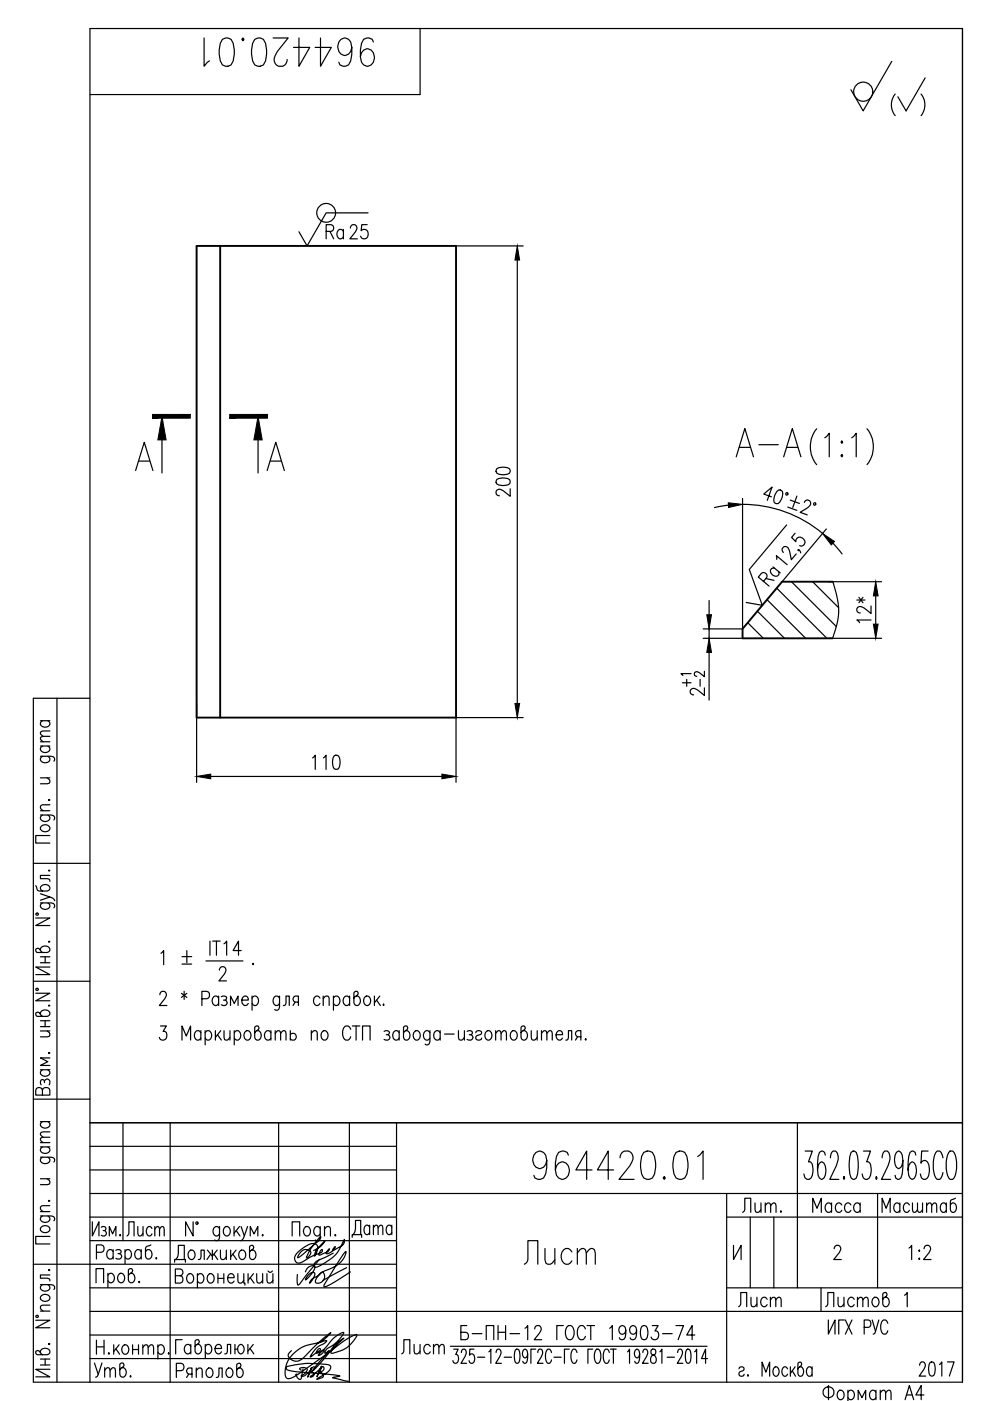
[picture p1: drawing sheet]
<svg xmlns="http://www.w3.org/2000/svg" width="210mm" height="297mm" viewBox="0 0 210 297" stroke-linecap="round" stroke-linejoin="round" font-family="sans-serif">
<defs><g id="words">
<g font-size="10.1">
<text x="42" y="15.2">964420.01</text>
<text x="154.9" y="98.1">А-А</text>
<text x="111.8" y="251.2">964420.01</text>
</g>
<text font-size="8.8" x="110.1" y="269.2">Лист</text>
<text font-size="8.4" x="187.7" y="25.8">( )</text>
<text font-size="7.9" x="159.5" y="125.6">Ra</text>
<text font-size="7.1" x="73.4" y="263.5">Дата</text>
<g font-size="6.6">
<text x="185.6" y="133.3" transform="rotate(-90 185.6 133.3)">12*</text>
<text x="64.9" y="164.4">110</text>
<text x="155.2" y="278.3">Лист</text>
<text x="173.9" y="278.3">Листов</text>
<text x="96.3" y="285.4">Б-ПН-12 ГОСТ 19903-74</text>
<text x="173.2" y="298.1">Фоpмат А4</text>
</g>
<g font-size="6.2">
<text x="68.1" y="51.9">Ra</text>
<text x="109" y="106.5" transform="rotate(-90 109 106.5)">200</text>
<text x="32.8" y="205.7">1 %%P .</text>
<text x="25.8" y="263.2">Лист</text>
<text x="156.3" y="258.2">Лит.</text>
<text x="171.1" y="258.2">Масса</text>
<text x="185.9" y="258.2">Масштаб</text>
<text x="191.6" y="268.1">1:2</text>
<text x="18.7" y="293.2">Утв.</text>
<text x="36" y="293.2">Ряполов</text>
<text x="84" y="288.2">Лист</text>
</g>
</g></defs>
<path d="M41.7 52.1h55v100h-55zM46.7 52.1v100M176.6 123.3h-10.8l-8.4 10v2h19.1" fill="none" stroke="#000" stroke-width=".4"/>
<g fill="none" stroke="#000" stroke-width=".25">
<path d="M89.1 6.1v14h-70M189.1 13l-6.1 10.5-2.6-4.5M204.1 6.1v286.9M77.8 47.6h-1.1l-.1 1.3a.87 .87 0 0 1 1.1-.2 .87 .87 0 0 1 .4 1.1 .82 .82 0 0 1-.7 .8 .82 .82 0 0 1-.9-.5M78 45.1h-8.8l-4.1 7-1.7-3M96.7 52.1h14.2M109.7 55.1v94M28.8 99.8l1.8-6 1.8 6M29.4 97.8h2.3M34.3 93.3v7M54.7 93.3v7M56.6 99.8l1.9-6 1.8 6"/>
<path d="M57.3 97.8h2.3M174.9 92.8l.9-.9v5M178.5 93.5l.2 .3-.2 .2-.2-.2zM178.5 96.4l.2 .2-.2 .3-.2-.3zM180.6 92.8l.9-.9v5M183.8 90.9a6 6 0 0 1 0 7.6M154.4 107.1l-2.9 .5M157.4 105.7v27.6h-8.3M157.4 106.9a26.4 26.4 0 0 1 17 6.2M163.6 105.3l-1.7-.5 1.8-1.5-1 2.8M164.7 104.2l.3-.3 .6 .1a1.47 1.47 0 0 1 .1 1.8l-.7 1-.6-.1a1.48 1.48 0 0 1-.1-1.8zM166.1 117.1l-.3-.5 .3-.6a.93 .93 0 0 1 1.3 .9l.4 1.8 1-1.2"/>
<path d="M166.7 104.5l.3 .1-.1 .3-.3-.1zM166.8 111.3l-7.9 9.4 2.7 7.6-3.4-.6M167 107.5l2 .7M167.6 106l1.9 .7M168.6 113.1l-.8 .8 .9 1a.88 .88 0 0 1 .6-1 .88 .88 0 0 1 1.1 .4 .82 .82 0 0 1 .2 1 .82 .82 0 0 1-1.1 .4M169 105.2l-.9 2.4M169.4 116.6v.2l-.2-.1v-.1a.64 .64 0 0 1 .6 .6M170.5 106.5l.5-.4 .7 .1a.93 .93 0 0 1-.5 1.5l-1.5 .9 1.5 .6M172.7 106.6l.3 .1-.2 .4-.3-.1zM175.2 112.1l-9.4 11.2M176.6 115.2l1.9 2.3M149.1 135.3h8.3"/>
<path d="M150.3 127.3v3M150.3 133.3v2M150.3 138.3v10.1M158.5 132l3.4 3.3M160.6 129.6l5.7 5.7M162.6 127.1l8.2 8.2M164.7 124.7l10.6 10.6M167.8 123.3l9.5 9.5M172.3 123.3l5.5 5.5M175.7 135.3h11.2M175.7 123.3h11.2M176.6 123.3a18.4 18.4 0 0 1 1.2 6.4v.4a17.4 17.4 0 0 1-1.3 5.2"/>
<path d="M8.6 158.2h2M8.6 157.3h2M8.6 152.8h2M9 158.2l-.4 .4a1 1 0 0 0 1 1 1 1 0 0 0 1-1l-.5-.4M9 152.8a.66 .66 0 0 0-.4 .6 .66 .66 0 0 0 .4 .7 .91 .91 0 0 0 1.1 0 .91 .91 0 0 0 .3-1.1l-.3-.2M10.6 156.1l-1.9 .1-.1 .5 .5 .6M10.6 155l-1.9 .1-.1 .5 .5 .5M12.1 148v145M19.1 148h-12v145h197M41.7 149.2v16.7M110.9 152.1h-14.2v13.8M144.7 144.8h1.8"/>
<path d="M145.6 144v1.5M146.5 142.8h-2.1l.4 .4M148.4 144v1.5M149.4 145.8v1.6l-1.5-1.1a.93 .93 0 0 0-1.6 .1l.2 .7 .6 .2M149.4 142.3v1.2l-1.1-.8-.7-.3-.3 .2-.1 .5 .5 .3M8.6 172.8l2.7 .1a.58 .58 0 0 1 .1 .9M8.6 160.3l2.7 .2a.58 .58 0 0 1 .1 .9M8.6 171.9h2M8.6 164.9h2M8.7 175.2a1.06 1.06 0 0 1 1.1-.3 1.06 1.06 0 0 1 .8 .9 1.06 1.06 0 0 1-1.2 .5 1.06 1.06 0 0 1-.8-.9zM9 172.8l-.1 .1a.58 .58 0 0 0-.2 .9 1.06 1.06 0 0 0 1.1 .3 1.06 1.06 0 0 0 .8-.8l-.5-.5M9 160.3l-.1 .2a.58 .58 0 0 0-.2 .9 1.06 1.06 0 0 0 1.1 .3 1.06 1.06 0 0 0 .8-.9l-.5-.5"/>
<path d="M10 164.9l.6 .6-.2 .6-1.8 .1M10.3 169.6l.1-.1 .2 .1-.2 .1zM10.6 177.2h-3v1.5h3M10.6 170.6l-1.9 .1-.1 .6 .5 .6M44.7 164.6h49M7.1 183h12M7.6 194.6h3l-3 1.6h3M7.6 187.8l.4 1 2 .1a.65 .65 0 0 0 .6-.5 .65 .65 0 0 0-.5-.7 1.01 1.01 0 0 0-1.5 .8l.4 .4M7.7 193.7h.4v.3h-.4zM8.6 191.4l2.7 .1a.58 .58 0 0 1 .1 1M8.6 189.5l2 .7-2 .7M9 191.4l-.1 .1a.58 .58 0 0 0-.2 1 1.06 1.06 0 0 0 1.1 .3 1.06 1.06 0 0 0 .8-.9l-.5-.5"/>
<path d="M10.3 199.7l.1-.2 .2 .2-.2 .1zM10.3 184.6l.1-.1 .2 .1zM10.6 190.2l.5 .2 .5 .6M10.6 185.6h-2v.7l1.8 .1 .2 .5M7.1 208h12M7.6 210.6h3l-3 1.6h3M7.7 209.6h.4v.3h-.4zM8.6 201.5a1 1 0 0 1 1-.9 1 1 0 0 1 1 .9l-.6 .4h-2.1l-.3-.3v-.3l.4-.3 .3 .1 .7 .8M8.6 215a1 1 0 0 1 1-.9 1 1 0 0 1 1 .9l-.6 .5h-2.1l-.3-.3v-.4l.4-.2 .3 .1 .7 .8M8.6 202.9h2M8.6 204.1h2M8.6 218.6h2"/>
<path d="M8.6 216.4h2M8.6 217.7h2M9.6 216.4v1.3M9.6 202.9v1.2M10 218.6l.6 .6-.2 .5-1.8 .1M10.3 213.2l.1-.1 .2 .1-.2 .1zM10.6 205h-3l3 1.6h-3M33.9 210.9l.2-.6 .7-.1a.93 .93 0 0 1 .1 1.6l-1.1 1.4h1.6M34 217.5h1.3l-.7 1.2h.3a.95 .95 0 0 1 .4 1.3 .95 .95 0 0 1-1.4 .2l-.1-.3M38.5 210.6l1.1 .9M39 210.2v1.7M39.6 210.6l-1.1 .9"/>
<path d="M42.6 219l-.2-.3a.8 .8 0 0 0-1 .1 .8 .8 0 0 0-.2 .9l.4 .7a.65 .65 0 0 0 1-.3M42.6 218.5v2M42.8 211.8h1a.82 .82 0 0 0 .6-.8 .82 .82 0 0 0-.6-.8h-1v3M43.5 219l.5-.5a1 1 0 0 1 .9 1 1 1 0 0 1-.9 1l-.5-.4M43.5 218.5v3M45.7 218.5v2M46.1 219.4l.8 1.1M46.4 211.6a.67 .67 0 0 0-.7-.4 .67 .67 0 0 0-.6 .4 1.01 1.01 0 0 0 .8 1.6l.5-.4M46.4 211.2v2M46.5 205.7l.3-.6 .6-.1a.94 .94 0 0 1 .2 1.5l-1.2 1.5h1.6M46.8 218.5l-1.1 1.4M46.9 211.3a.73 .73 0 0 1 1.2 .3l-.4 .4h-.3"/>
<path d="M47.5 218.5l.1 1.9 .6 .1 .6-.6M47.7 212a.59 .59 0 0 1 .5 .6 .59 .59 0 0 1-.5 .6l-.8-.2M48.8 218.5v2M48.9 213.2v-2l.8 1.6 .8-1.6v2M49.7 219l.4-.5a1 1 0 0 1 1 1 1 1 0 0 1-1 1l-.4-.4M49.7 218.5v3M51.3 212h1.3a.67 .67 0 0 0-.4-.8 .67 .67 0 0 0-.8 .4 1.01 1.01 0 0 0 .8 1.6l.4-.4M52.1 218.7a.8 .8 0 0 1 .9 .1 .8 .8 0 0 1 .2 .9 .8 .8 0 0 1-.9 .8 1.18 1.18 0 0 1-.2-1.8zM53.4 211.6a.66 .66 0 0 1 .7-.4 .66 .66 0 0 1 .6 .4 1.01 1.01 0 0 1-.8 1.6l-.5-.4M53.4 211.2v3M54.5 218.5a1 1 0 0 1 .9 1 1 1 0 0 1-.9 1l-.5-.6v-2.1l.4-.3h.3l.2 .4-.1 .3-.8 .8M57.4 219a.66 .66 0 0 0-.6-.5 .66 .66 0 0 0-.6 .5 .91 .91 0 0 0-.1 1.1 .91 .91 0 0 0 1.1 .3l.2-.3"/>
<path d="M57.4 218.5v2M58.4 219.1l.5-.6 .5 .2 .1 1.8M58.4 218.5v2M59.3 211.6l-.3-.3a.65 .65 0 0 0-1 .3 1.01 1.01 0 0 0 .8 1.6l.5-.4M59.3 211.2l-.1 2.7-.4 .3-.6-.2M59.5 219.1l.6-.6 .4 .2 .1 1.8M60.1 213.2l.4-.2 .1-1.8h.7v2M61.6 219.4a.73 .73 0 0 1 1.1 0 .73 .73 0 0 1-.3 1.1h-.5l-.3-.3M61.6 218.5v2M62.6 212.5l-.5 .7M63.3 212.5l-.9-.2a.67 .67 0 0 1 .2-1.1h.7v2M66 219.1l.6-.6 .6 .2 .1 1.8"/>
<path d="M66 218.5v2M67.8 211.6a.67 .67 0 0 0-.6-.4 .67 .67 0 0 0-.6 .4 1.01 1.01 0 0 0 .8 1.6l.4-.4M68.4 218.7a.8 .8 0 0 1 .9 .1 .8 .8 0 0 1 .3 .9 .8 .8 0 0 1-1 .8 1.18 1.18 0 0 1-.2-1.8zM68.5 211.8l.6-.6 .6 .1 .1 1.9M68.5 211.2v2M70.7 211.6a.67 .67 0 0 1 .6-.4 .67 .67 0 0 1 .7 .4 1.01 1.01 0 0 1-.8 1.6l-.5-.4M70.7 211.2v3M74.1 211.6a.67 .67 0 0 0-.6-.4 .67 .67 0 0 0-.6 .4 1.01 1.01 0 0 0 .8 1.6l.4-.4M74.1 211.2v2M74.4 218.2a.81 .81 0 0 0-.8-.7 .81 .81 0 0 0-.9 .7 1.88 1.88 0 0 0 .6 2.3 .86 .86 0 0 0 1.1-.7M74.7 217.5h1.6M75.5 211.2a1 1 0 0 1 .9 1 1 1 0 0 1-.9 1l-.5-.6v-2.1l.4-.3h.3l.3 .4-.2 .3-.8 .7"/>
<path d="M75.5 217.5v3M77.4 211.3a.64 .64 0 0 1 1.1 .3 1.01 1.01 0 0 1-.8 1.6 1.19 1.19 0 0 1-.3-1.9zM79.4 211.2v2M79.8 212l.8 1.2M80.5 211.2l-1.1 1.4M81.3 212.9l.1 .1-.1 .2zM81.4 218.7a.71 .71 0 0 1 1.2 .3l-.4 .4h-.3M82.2 219.4a.59 .59 0 0 1 .5 .5 .59 .59 0 0 1-.5 .6l-.8-.1M84.6 219a.66 .66 0 0 0-.6-.5 .66 .66 0 0 0-.6 .5 .91 .91 0 0 0-.1 1.1 .91 .91 0 0 0 1.1 .3l.2-.3M84.6 218.5v2M86 218.5a1 1 0 0 1 .9 1 1 1 0 0 1-.9 1l-.4-.6v-2.1l.3-.3h.3l.3 .4-.2 .3-.7 .8M88 218.7l.2-.2a1 1 0 0 1 .9 1 1 1 0 0 1-.9 1 1.17 1.17 0 0 1-.2-1.8z"/>
<path d="M91.2 219l-.5-.5a1 1 0 0 0-.9 1 1 1 0 0 0 .9 1l.5-.4M91.2 218.5l-.2 2.7-.3 .3-.6-.1M93.3 219a.66 .66 0 0 0-.6-.5 .66 .66 0 0 0-.6 .5 .91 .91 0 0 0-.1 1.1 .91 .91 0 0 0 1.1 .3l.2-.3M93.3 218.5v2M94.2 219.2h2.1M97.2 218.5l.1 1.9 .6 .1 .6-.6M98.5 218.5v2M99 218.7a.71 .71 0 0 1 1.2 .3l-.4 .4h-.3M99.8 219.4a.59 .59 0 0 1 .5 .5 .59 .59 0 0 1-.5 .6l-.8-.1M100.9 219a.66 .66 0 0 1 .6-.5 .66 .66 0 0 1 .6 .5l-.1 .2-.8 .3a.55 .55 0 0 0-.2 .9 .73 .73 0 0 0 1.1-.3M103.2 218.7l.2-.2a1 1 0 0 1 .9 1 1 1 0 0 1-.9 1 1.17 1.17 0 0 1-.2-1.8zM105.1 219.1l.6-.6 .4 .2 .1 1.8"/>
<path d="M105.1 218.5v2M106.2 219.1l.6-.6 .5 .2 .1 1.8M108.5 218.7l.3-.2a1 1 0 0 1 .9 1 1 1 0 0 1-.9 1 1.18 1.18 0 0 1-.3-1.8zM110.9 218.5a1 1 0 0 1 .9 1 1 1 0 0 1-.9 1l-.4-.6v-2.1l.3-.3h.4l.2 .4-.1 .3-.8 .8M112.6 218.5l.2 1.9 .5 .1 .6-.6M113.9 218.5v2M114.8 219.1l.6-.6 .4 .2 .2 1.8M114.8 218.5v2M116 219.1l.5-.6 .5 .2 .1 1.8M117.9 219.4h1.4a.66 .66 0 0 0-.5-.8 .66 .66 0 0 0-.8 .4 1 1 0 0 0 .8 1.5l.5-.4M122.5 219.8l-.5 .7M123.2 219.8h-.7l-.3-.1a.67 .67 0 0 1 .3-1.2h.7v2"/>
<path d="M7.1 233h12M8.6 237.8h2M8.6 226.8h2M9 231.2a.72 .72 0 0 0-.7-.6 .72 .72 0 0 0-.7 .6v1h3v-1a.82 .82 0 0 0-.8-.6 .82 .82 0 0 0-.8 .6v1M9 226.8a.67 .67 0 0 0-.5 .6 .67 .67 0 0 0 .5 .7 1.01 1.01 0 0 0 1.6-.8l-.5-.5M9 237.8l-.4 .5a1 1 0 0 0 1 .9 1 1 0 0 0 1-.9l-.5-.5M9.4 229.2a.59 .59 0 0 1 .6-.4 .59 .59 0 0 1 .6 .4l-.2 .8M9.4 229.5l-.1-.5-.3-.1a.73 .73 0 0 0-.3 1.1M10.3 223.3h.3l-.2 .1zM10.6 240l-1.9 .1-.1 .4 .5 .6M10.6 224.3h-2l1.5 .8-1.5 .8h2M19.1 238h185"/>
<path d="M26.1 238v25M36.1 238v55M38.6 220.5v-3l.9 2.2 .9-2.2v3M59.1 238v55M74.1 238v55M76.9 220.5v-3h1.6v3M84.1 238v55M120 220.5l.4-.1 .1-1.9h.7v2M124.2 220.2v.3l-.1-.1zM169.1 238v35M8.6 257.8l2.7 .1a.58 .58 0 0 1 .1 .9M8.6 245.3l2.7 .2a.58 .58 0 0 1 .1 .9"/>
<path d="M8.6 256.9h2M8.6 249.9h2M8.6 243.2h2M8.6 242.3h2M9 257.8l-.1 .1a.58 .58 0 0 0-.2 .9 1.06 1.06 0 0 0 1.1 .3 1.06 1.06 0 0 0 .8-.8l-.5-.5M9 245.3l-.1 .2a.58 .58 0 0 0-.2 .9 1.06 1.06 0 0 0 1.1 .3 1.06 1.06 0 0 0 .8-.9l-.5-.5M9 243.2l-.3 .2a.8 .8 0 0 0 .1 .9 .8 .8 0 0 0 .9 .2l.7-.3a.65 .65 0 0 0-.3-1M10 249.9l.6 .6-.2 .6-1.8 .1M10.3 254.6l.1-.1 .2 .1-.2 .1zM10.6 255.6l-1.9 .1-.1 .6 .5 .6M10.6 241.1l-1.9 .1-.1 .5 .5 .6M19.1 253h185"/>
<path d="M19.1 258h65M19.1 243h65M19.1 248h65M19.6 259v3.1l1.4-3.1v3.1M40.9 259v3.1l-1.6-3.1v3.1M41.6 259.1h.3v.4h-.3zM154.1 258h50M154.1 253v40M159.1 258v15M164.1 258v15M170.7 244h1.5l-.8 2.3h.4a3.2 3.2 0 0 1 .2 3.5l-.5 .2h-.4l-.4-.2-.3-.9M175 244.9l-.2-.6-.4-.3-.7 .3a11 11 0 0 0-.2 4.9l.2 .6 .6 .2a2.35 2.35 0 0 0 .7-2.8l-.3-.6-.6-.3-.4 .3-.2 .6-.2 .8"/>
<path d="M176.1 245.5a1.7 1.7 0 0 1 .5-1.5h.6a1.98 1.98 0 0 1 .4 2.3l-1.7 3.7h2M179 249.5l.1 .3-.1 .2-.2-.2zM180.5 244.3l.4-.3 .7 .3a8.9 8.9 0 0 1 0 5.5l-.5 .2-.6-.2a8.9 8.9 0 0 1 0-5.5zM183.1 244h1.5l-.9 2.3h.5a3.2 3.2 0 0 1 .1 3.5l-.4 .2h-.4l-.4-.2-.3-.9M185.8 249.5l.1 .3-.1 .2-.1-.2zM186.1 253v20M187 245.5a1.7 1.7 0 0 1 .6-1.5h.5a1.98 1.98 0 0 1 .5 2.3l-1.7 3.7h1.9M191.4 246l-.4 1.5-.5 .3a2.35 2.35 0 0 1-.7-2.9l.3-.6 .4-.3 .5 .3a8 8 0 0 1 0 5.5l-.7 .2-.4-.2-.1-.6M194.2 244.9l-.2-.6-.4-.3h-.3l-.4 .3a10.6 10.6 0 0 0-.2 4.9l.2 .6 .6 .2a2.35 2.35 0 0 0 .7-2.8l-.3-.6-.6-.3-.4 .3-.2 .6-.2 .8M196.8 244h-1.4l-.1 2.6 .5-.6h.4a2.24 2.24 0 0 1 .9 2.3l-.2 .9-.3 .6-.4 .2h-.4l-.4-.2-.3-.9M199.9 245.5l-.1-.6a.96 .96 0 0 0-1.1-.9 5.6 5.6 0 0 0 0 6 1.2 1.2 0 0 0 1.2-1.4M201.4 244a1.22 1.22 0 0 1 1.3 1.5 5.3 5.3 0 0 1-.7 4.5 1.22 1.22 0 0 1-1.2-1.4 5.3 5.3 0 0 1 .6-4.6z"/>
<path d="M7.1 268h77M7.6 279.9h3l-3 1.6h3M7.7 278.9h.4v.4h-.4zM8.6 272.4l2.7 .1a.58 .58 0 0 1 .1 .9M8.6 278h2M8.7 260.2a1.06 1.06 0 0 1 1.1-.3 1.06 1.06 0 0 1 .8 .9 1.06 1.06 0 0 1-1.2 .5 1.06 1.06 0 0 1-.8-.9zM8.7 274.8a1.06 1.06 0 0 1 1.1-.3 1.06 1.06 0 0 1 .8 .8 1.06 1.06 0 0 1-1.2 .6 1.06 1.06 0 0 1-.8-.9zM9 272.4l-.1 .1a.58 .58 0 0 0-.2 .9 1.06 1.06 0 0 0 1.1 .3 1.06 1.06 0 0 0 .8-.9l-.5-.4M10.3 269.3l.1-.1 .2 .1-.2 .1zM10.6 262.1h-3v1.6h3M10.6 276.7l-1.9 .1-.1 .6 .5 .6M10.6 270.3h-2v.7l1.8 .1 .2 .5"/>
<path d="M19.1 278h185M19.1 263h65M19.1 273h65M20.4 272v-3h1.6v3M20.4 265.5h1.1a.81 .81 0 0 0 .6-.8 .81 .81 0 0 0-.6-.8h-1.1v3M21.5 260.2a.61 .61 0 0 1 1 .3l-.3 .4h-.3M22.2 260.9a.61 .61 0 0 1 .4 .6 .61 .61 0 0 1-.4 .6l-.7-.2M22.9 270.4l.4-.4a1 1 0 0 1 1 1 1 1 0 0 1-1 1l-.4-.5M22.9 270v3M23.2 262.1v-2l.7 1.5 .7-1.5v2M24 265.4a.66 .66 0 0 0-.6-.5 .66 .66 0 0 0-.7 .5 .91 .91 0 0 0 0 1.1 .91 .91 0 0 0 1.1 .3l.2-.3M24 264.9v2"/>
<path d="M24.6 265.1a.71 .71 0 0 1 1.1 .3l-.3 .4h-.4M25.3 270.1l.2-.1a1 1 0 0 1 .9 1 1 1 0 0 1-.9 1 1.17 1.17 0 0 1-.2-1.9zM25.4 265.8a.59 .59 0 0 1 .4 .6 .59 .59 0 0 1-.4 .5l-.8-.1M26.5 265.4a.66 .66 0 0 1 .6-.5 .66 .66 0 0 1 .7 .5 1 1 0 0 1-.8 1.5l-.5-.4M26.5 264.9v3M27.7 270a1 1 0 0 1 .9 1 1 1 0 0 1-.9 1l-.5-.6v-2.1l.4-.3h.3l.2 .4-.1 .3-.8 .7M29.5 271.7l.1 .1-.1 .2zM29.9 265.4l-.2-.3a.8 .8 0 0 0-.9 .1 .8 .8 0 0 0-.2 .9l.3 .7a.65 .65 0 0 0 1-.3M29.9 264.9v2M32 263.9l-1 .5-.1 2a.65 .65 0 0 0 .5 .6 .65 .65 0 0 0 .7-.5 1.01 1.01 0 0 0-.8-1.6l-.4 .5M33.1 266.7l.2 .1-.2 .1-.1-.1zM37 267.6v-.6h2.3v.6"/>
<path d="M37.2 270.5h1a.81 .81 0 0 1 .6 .8 .81 .81 0 0 1-.6 .7h-1v-3h1a.73 .73 0 0 1 .6 .8 .73 .73 0 0 1-.6 .7M37.2 267a3 3 0 0 0 .6-3h1.3v3M39.9 270.2l.2-.2a1 1 0 0 1 1 1 1 1 0 0 1-1 1 1.17 1.17 0 0 1-.2-1.8zM40.2 265.2a.64 .64 0 0 1 1 .3 1.01 1.01 0 0 1-.8 1.5 1.19 1.19 0 0 1-.2-1.8zM41.9 270.5l.2-.3a.8 .8 0 0 1 .9 .1 .8 .8 0 0 1 .2 .9 .8 .8 0 0 1-.9 .8l-.4-.4M41.9 270v3M42 267l.5-.1 .1-1.9h.7v2M44 265l1 1.3 1-1.3M44.3 270.2a.8 .8 0 0 1 .9 .1 .8 .8 0 0 1 .2 .9 .8 .8 0 0 1-.9 .8 1.18 1.18 0 0 1-.2-1.8zM44.7 265.9l-.8 1.1M45 265v2M45.4 265.9l.8 1.1"/>
<path d="M46.2 271h1.3M46.2 270v2M46.5 260.5l-.2-.3a.64 .64 0 0 0-1 .3 1.01 1.01 0 0 0 .8 1.6l.4-.5M46.5 260.1l-.1 2.7-.3 .2-.6-.1M46.7 265l.1 1.9 .6 .1 .6-.5M47.5 270v2M47.7 260.2a.64 .64 0 0 1 1 .3 1.01 1.01 0 0 1-.8 1.6 1.19 1.19 0 0 1-.2-1.9zM48 265v2M48.3 270.9h1.3a.67 .67 0 0 0-.4-.8 .67 .67 0 0 0-.8 .4 1 1 0 0 0 .8 1.5l.4-.4M48.9 265v2M49.4 265.9l.8 1.1M49.6 260.1v2"/>
<path d="M50 265l-1.1 1.5M50.1 260.9l.8 1.2M50.4 270l.1 1.9 .6 .1 .6-.5M50.8 260.1l-1.2 1.4M51 265.2a.64 .64 0 0 1 1 .3 1.01 1.01 0 0 1-.8 1.5 1.19 1.19 0 0 1-.2-1.8zM51.1 260.1l.7 2 .7-2M51.7 270v2h.2v.5M51.8 262.1a1.05 1.05 0 0 1-.8 .9M52.6 270v2M53.1 262.1v-2l.8 1.5 .8-1.5v2M53.1 270.9l.8 1.1M53.4 265a1 1 0 0 1 .9 1 1 1 0 0 1-.9 1l-.5-.5v-2.2l.3-.3h.4l.2 .5-.1 .3-.8 .7"/>
<path d="M53.7 270l-1.1 1.5M54.4 270l.1 1.9 .6 .1 .6-.5M55.7 261.8l.1 .1-.1 .2-.1-.2zM55.7 270v2M56.6 270l.1 1.9 .6 .1 .6-.5M56.8 269.5a.5 .5 0 0 0 .5 .3 .5 .5 0 0 0 .4-.3M57.9 270v2M61.9 262.1v-3.1h1.6v3.1M63.9 265.3a1.21 1.21 0 0 1 2 .3l-.2 .5a.67 .67 0 0 1-.7 .6 9.5 9.5 0 0 1 2.4-3.9l.6-.6-.4 .9-3.8 3.2-.7 .4 .2-.6zM64.7 260.2a.64 .64 0 0 1 1 .3 1.01 1.01 0 0 1-.8 1.6 1.19 1.19 0 0 1-.2-1.9zM64.7 269.7a1.49 1.49 0 0 1 2-1.2 4.3 4.3 0 0 1-1.9 2.9 1.85 1.85 0 0 1 1.9-1.5 2.84 2.84 0 0 1-1.1 2.2l.5-.9 1.3-.7 .5-.5a.45 .45 0 0 1 .5-.3 .45 .45 0 0 1 .4 .5 1.35 1.35 0 0 1-.4 1.5 1.35 1.35 0 0 1-1.5 .2 3.2 3.2 0 0 1 2.1-2.5 5.7 5.7 0 0 0 4.3-3.8v-.3l-1.4 2-3.1 4.9-.1 .4 .1 .2a9.2 9.2 0 0 0 3.6-1.9l1.9-1.2M66.5 265.1a4.6 4.6 0 0 0 2.4-2l-.2 .2a5.1 5.1 0 0 0-2.1 3 2.36 2.36 0 0 0 .6-2.3 1.76 1.76 0 0 0-2.3 .2l-.7 .4a2.94 2.94 0 0 0-1.7 2.3 .94 .94 0 0 0 .5 .9 .94 .94 0 0 0 1-.2l2.1-1.2 2.1-.9 .2-.3-.1-.3-.4 .3-.3 .6a.2 .2 0 0 0 .1 .3 .2 .2 0 0 0 .3 0l1.4-.7 .5-.6-.7 .7a.25 .25 0 0 0 .1 .4 .25 .25 0 0 0 .4-.1l1-.8 .3-.7-.5 .9 1.5-.8a1.39 1.39 0 0 0 1-1.6v.1a8.9 8.9 0 0 1-6.3 5.8l-.1-.3a1.4 1.4 0 0 1 1.3-1.4l2.8-1.3"/>
<path d="M67.8 267l-4.5 5.5-.3-.5 .1-1.8M67.9 260.5l-.1-.2a.59 .59 0 0 0-.9-.1 1.07 1.07 0 0 0-.4 1.1 1.07 1.07 0 0 0 .9 .8l.5-.5M67.9 260.1l-.1 2.7a.58 .58 0 0 1-.9 .1M68.8 260.6l.6-.5 .5 .1 .2 1.9M68.8 260.1v2M73.5 268.8l-5.1 2.7M154.1 273h50M155.5 264v3l1.6-3v3M175.6 279.9v3l1.4-3v3M176.9 264.8l.2-.6 .7-.2a.94 .94 0 0 1 .1 1.6l-1.1 1.4h1.6M179 279.9h-1.2v3M179.2 279.9l1.4 3"/>
<path d="M180.6 279.9l-1.4 3M184.9 279.9l.7 2.4M186.3 279.9l-.8 2.7-.4 .3M191.8 274.6l.6-.6v3M8.6 286.8a1 1 0 0 1 1-.9 1 1 0 0 1 1 .9l-.6 .4h-2.1l-.3-.3v-.4l.4-.2 .3 .1 .7 .8M8.6 288.1h2M8.6 289.4h2M9.6 288.1v1.3M10.3 284.9l.1-.1 .2 .1-.2 .2zM10.6 290.3h-3l3 1.6h-3M19.1 293v-286.9h185v286.9M19.1 283h65"/>
<path d="M19.1 288h65M20.4 284.1v3M20.4 285.6h1.7M22.1 284.1v3M24.1 285.1v2M24.6 286l.8 1.1M25.3 285.1l-1.2 1.5M26.2 285.3a.8 .8 0 0 1 .9 .1 .8 .8 0 0 1 .2 .9 .8 .8 0 0 1-.9 .8 1.18 1.18 0 0 1-.2-1.8zM28.1 285.1v2M29.4 285.1v2M30.3 285.7l.6-.6 .4 .2 .1 1.8M30.3 285.1v2"/>
<path d="M31.4 285.7l.6-.6 .4 .2 .2 1.8M33.5 285.6l.2-.3a.8 .8 0 0 1 .9 .1 .8 .8 0 0 1 .3 .9 .8 .8 0 0 1-1 .8l-.4-.4M33.5 285.1v3M38.6 284h-1.4v3M40.4 285.5a.67 .67 0 0 0-.6-.5 .67 .67 0 0 0-.6 .5 1.01 1.01 0 0 0 .8 1.5l.4-.4M40.4 285v2M41.8 285a1 1 0 0 1 .9 1 1 1 0 0 1-.9 1l-.4-.5v-2.2l.3-.3h.3l.3 .5-.1 .3-.8 .7M43.5 285.5a.67 .67 0 0 1 .7-.5 .67 .67 0 0 1 .6 .5 1.01 1.01 0 0 1-.8 1.5l-.5-.4M43.5 285v3M45.6 285.9h1.4a.67 .67 0 0 0-.5-.8 .67 .67 0 0 0-.8 .4 1.01 1.01 0 0 0 .8 1.5l.5-.4M47.6 287l.5-.1 .1-1.9h.7v2M49.8 286h.6a.88 .88 0 0 1 .8-1 1.07 1.07 0 0 1 .6 1.1 1.07 1.07 0 0 1-.8 .9 1.01 1.01 0 0 1-.6-1"/>
<path d="M49.8 285v2M52.6 285v2M53 285.9l.8 1.1M53.7 285l-1.1 1.5M63.9 290.5l-.3-.2a.97 .97 0 0 1 1.6 .2l-.5 .6-.8 .6v.1a2.76 2.76 0 0 0 2.1-1.7v-.1l-.8 2 .3-.7a1.94 1.94 0 0 1 1.1-1.5l.1 .1a.87 .87 0 0 1-.8 .9 .61 .61 0 0 1 .7 .7 .61 .61 0 0 1-.8 .5v-.1a6.6 6.6 0 0 0 2.4-2.2l-1 2.2 1.1-2a.34 .34 0 0 1 .5 .1 .34 .34 0 0 1-.2 .5l-.5 .3-.4 .1 .6 .2 .1 .2a.53 .53 0 0 1 .1 .6 .53 .53 0 0 1-.5 .3l-.8 .2 2.2-1.4 .6-.7a.67 .67 0 0 0 0-.8 .67 .67 0 0 0-.8-.2 19.4 19.4 0 0 0-8.5 .5 .51 .51 0 0 0 .6 .8l1.6 .2 9 .9h.2l-1.6 .4 3.4 .8M64.3 290.2l-.3 1.6a.55 .55 0 0 1-.4 .7l-.5-.3-.4-.6 .3-.3M67.4 284.8l1.8-.5-.3 .4a5.5 5.5 0 0 0-3.1 2.9l1.6-1a.5 .5 0 0 0 .5-.6 .66 .66 0 0 0-.8 .9l1.6-.7a1.38 1.38 0 0 1-1.2 1.2l1.5-1.7a7.3 7.3 0 0 1 3.8-3.2l.1 .1a9.2 9.2 0 0 1-3.7 3.5l-.3 .8 .9-.5-2.4 2.7-1.1 1.5 1.1-1 2.3-2.7a8.3 8.3 0 0 1 3.2-3.2l-.1 .1a11.5 11.5 0 0 0-2.7 3l.1 .1a6.2 6.2 0 0 0 5.4-3.9 10.3 10.3 0 0 0-4.1 2.4l-7.2 5.2-2.5 1.5a.89 .89 0 0 1-1 .1 .89 .89 0 0 1-.4-1 6.7 6.7 0 0 1 6.2-6.3 5.8 5.8 0 0 0 3.5-2.4l-.2 .2a49.5 49.5 0 0 0-5.9 5.4 1.75 1.75 0 0 1-2.9-.9l.7-.8M95.5 285.4h54.4M97.8 286.8l.1-.5 .3-.3h.3l.3 .3a1.39 1.39 0 0 1-.2 1.3l-.9 1.4h1.2M100.5 286h-.9l-.1 1.3a.53 .53 0 0 1 .9-.1 1.33 1.33 0 0 1-.3 1.8 .57 .57 0 0 1-.6-.5M101.3 287.8h1.5M103.7 286.6l.4-.6v3"/>
<path d="M105.2 286.8v-.2a.58 .58 0 0 1 .7-.6l.2 .3a1.36 1.36 0 0 1-.1 1.3l-.9 1.4h1.2M106.9 287.8h1.5M109.3 286.2l.4-.2a1.67 1.67 0 0 1 .5 1.8l-.2 1.1-.4 .1a1.67 1.67 0 0 1-.5-1.7zM111.9 287l-.1 .5-.4 .4a1.02 1.02 0 0 1-.6-.9 1.02 1.02 0 0 1 .6-1l.2 .2a3.3 3.3 0 0 1 0 2.7l-.4 .1-.3-.1-.1-.3M113.6 286h-1v3M114 286.8v-.2a.56 .56 0 0 1 .7-.6l.3 .3a1.39 1.39 0 0 1-.2 1.3l-.9 1.4h1.2M116.9 286.8v-.3a.59 .59 0 0 0-.7-.5 2.38 2.38 0 0 0 0 3 .69 .69 0 0 0 .7-.7M117.5 287.8h1.5M120.7 286h-1v3M122.3 286.8l-.1-.3a.59 .59 0 0 0-.6-.5 2.38 2.38 0 0 0 0 3 .69 .69 0 0 0 .7-.7M125.7 286h-1v3M126.4 286.2l.1-.2a.69 .69 0 0 1 .8 .8v1.5a.6 .6 0 0 1-.3 .6 .6 .6 0 0 1-.6 0l-.4-1v-.7z"/>
<path d="M129.2 286.8l-.1-.3a.59 .59 0 0 0-.7-.5 2.38 2.38 0 0 0 0 3 .69 .69 0 0 0 .8-.7M130 286v3M133.1 286.6l.4-.6v3M135.6 287l-.2 .8-.3 .1a1.02 1.02 0 0 1-.6-.9 1.02 1.02 0 0 1 .6-1 1.39 1.39 0 0 1 .5 1.8l-.2 1.1-.5 .1-.2-.1-.1-.3M136.3 286.8v-.2a.58 .58 0 0 1 .7-.6l.2 .3a1.32 1.32 0 0 1-.1 1.3l-.9 1.4h1.2M138.1 286.2a.85 .85 0 0 0 .8 1.3 .89 .89 0 0 1 .3 .9 .89 .89 0 0 1-.8 .6 1.03 1.03 0 0 1-.5-1 1.03 1.03 0 0 1 .9-.8 .61 .61 0 0 0 .2-.9 .61 .61 0 0 0-.9-.1zM139.9 286.6l.4-.6v3M141.4 287.8h1.6M143.7 286.8l.1-.5 .2-.3h.4l.2 .3a1.39 1.39 0 0 1-.1 1.3l-.9 1.4h1.2M145.6 286.2l.4-.2a1.65 1.65 0 0 1 .5 1.8l-.2 1.1-.5 .1a1.67 1.67 0 0 1-.5-1.7zM147.3 286.6l.4-.6v3M150 288h-1.3l.9-2v3"/>
<path d="M156.7 290.2a.56 .56 0 0 1 .5-.4 .56 .56 0 0 1 .6 .4l-.1 .3a1.17 1.17 0 0 0-1 .7v.2a.56 .56 0 0 0 .5 .4 .56 .56 0 0 0 .6-.4M158.6 291.5v.3zM161.6 291.8v-3l.8 2.1 .8-2.1v3M164.2 289.9l.2-.1a1.05 1.05 0 0 1 .8 .8 1.05 1.05 0 0 1-.3 1.1l-.5 .1a1.28 1.28 0 0 1-.2-1.9zM167 290.2l-.4-.4a1.05 1.05 0 0 0-.9 .8 1.05 1.05 0 0 0 .4 1.1l.5 .1 .4-.4M167.6 289.8v2M168 290.6l.7 1.2M168.6 289.8l-1 1.4M169.6 289.8a1.06 1.06 0 0 1 .8 .8 1.06 1.06 0 0 1-.3 1.1l-.2 .1a.59 .59 0 0 1-.7-.6v-2.1l.3-.3 .4 .1a.74 .74 0 0 1-.5 1l-.2 .3M172.2 290.2l-.4-.4a1.03 1.03 0 0 0-.6 1.7l.3 .3h.3l.4-.4M172.2 289.8v2M183.2 281.4h.9a.85 .85 0 0 0 .6-.8 .85 .85 0 0 0-.6-.7h-.9v3"/>
<path d="M188.2 280.6a.7 .7 0 0 0-.7-.8 .7 .7 0 0 0-.7 .8 2.04 2.04 0 0 0 .5 2.3 .75 .75 0 0 0 .9-.8M195 289.5l.1-.5a.66 .66 0 0 1 .9-.1 .66 .66 0 0 1 .1 1l-1.2 1.9h1.4M197.2 288.9l.5-.1a1.53 1.53 0 0 1 .6 1.7l-.3 1.1-.5 .2a1.56 1.56 0 0 1-.6-1.8zM199.2 289.3l.5-.5v3M200.9 288.8h1.4l-1 3"/>
<circle cx="183" cy="19.4" r="2.03"/>
<circle cx="69.2" cy="45.1" r="2"/>
</g>
<g fill="#000" stroke="#000" stroke-width=".21">
<path d="M109.7 52.1l.5 3h-1zM34.3 88.3l.9 5h-1.7zM54.7 88.3l.9 5h-1.8zM154.4 106.6l3 .3-2.9 .7zM174.4 113.1l2.5 1.7-.6 .7zM149.8 130.3h1.1l-.6 3zM150.3 135.3l.6 3h-1.1zM109.2 149.1h1l-.5 3zM41.7 164.6l3-.5v1zM93.7 164.1l3 .5-3 .5z"/>
<path d="M32.3 87.9v.8l8-.8zM32.3 88.7l8-.8v.8z"/>
<path d="M48.7 88.7h8v-.8zM48.7 87.9h8l-8 .8z"/>
</g>
<use href="#words"/>
</svg>
